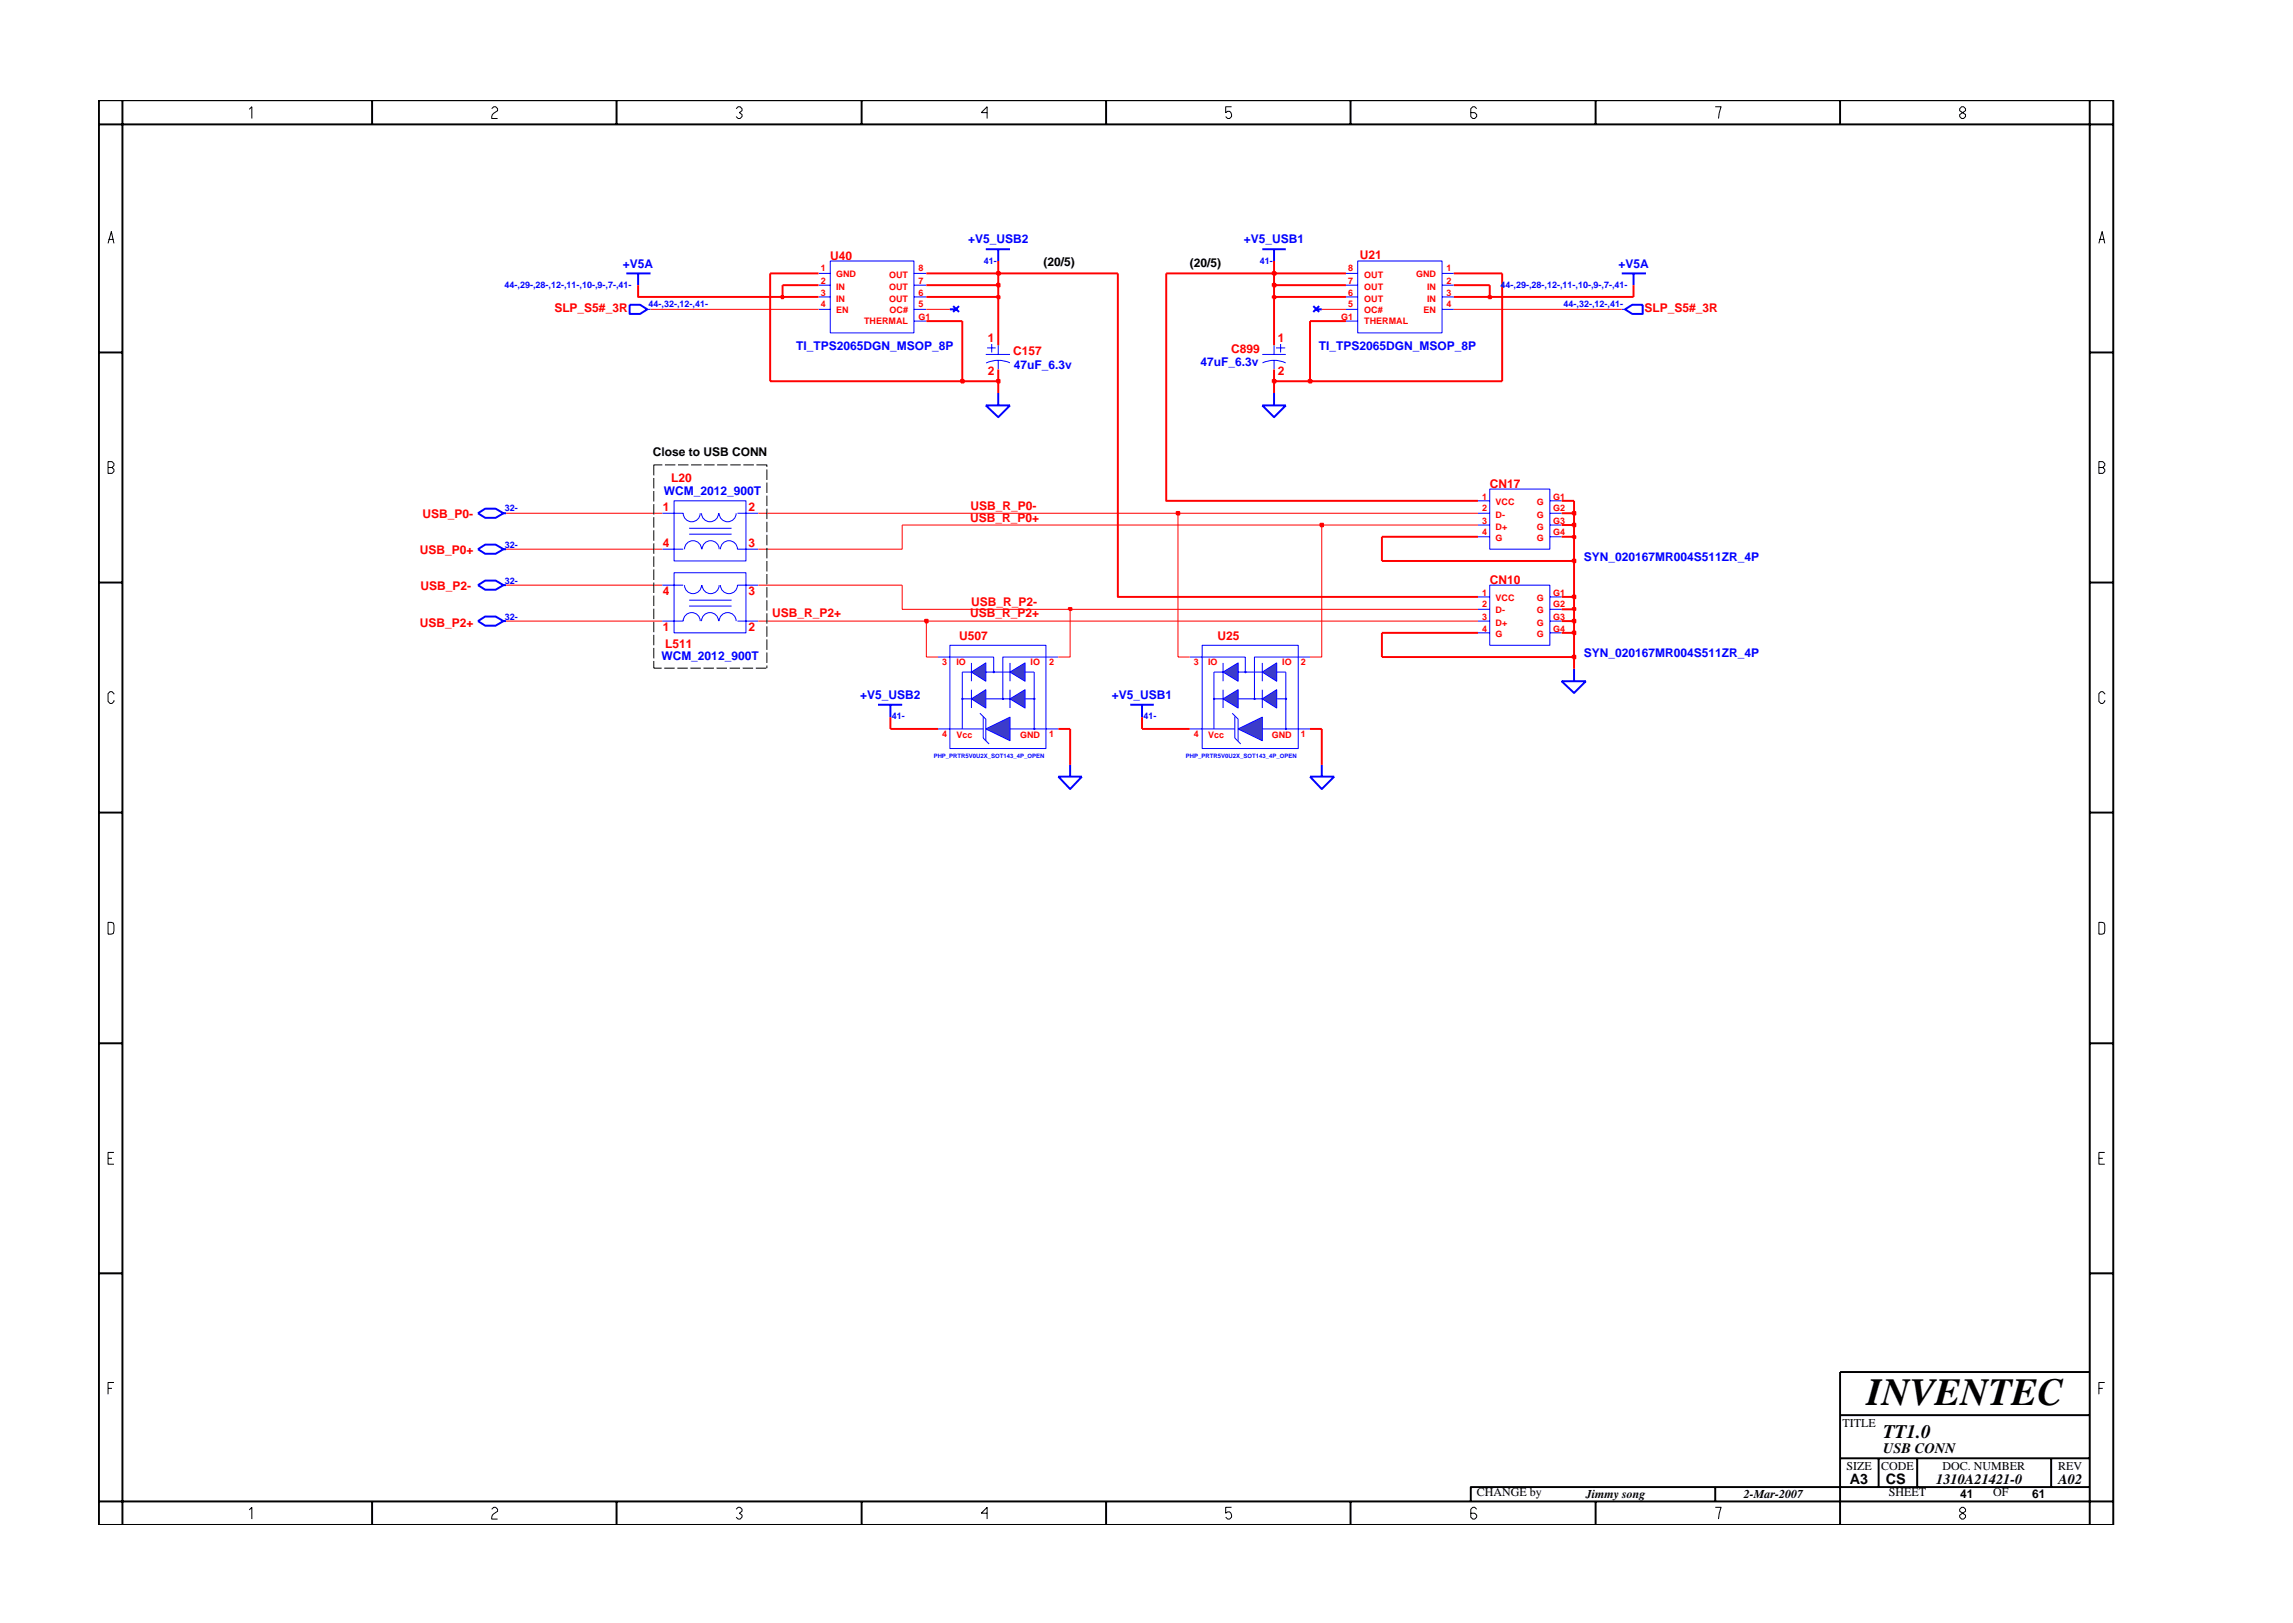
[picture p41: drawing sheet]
<svg xmlns="http://www.w3.org/2000/svg" width="297mm" height="210mm" viewBox="0 0 297 210" stroke-linecap="round" stroke-linejoin="round" font-family="sans-serif">
<defs><g id="words">
<text font-size="5" x="241.8" y="182">INVENTEC</text>
<text font-size="2.5" x="244" y="186.3">TT1.0</text>
<g font-size="1.9">
<text x="244" y="188.2">USB CONN</text>
<text x="239.6" y="192.2">A3</text>
<text x="244.3" y="192.3">CS</text>
<text x="250.8" y="192.2">1310A21421-0</text>
<text x="266.6" y="192.2">A02</text>
</g>
<g font-size="1.6" fill="#00f">
<text x="80.7" y="34.7">+V5A</text>
<text x="125.4" y="31.5">+V5_USB2</text>
<text x="161.1" y="31.5">+V5_USB1</text>
<text x="209.6" y="34.7">+V5A</text>
<text x="103.2" y="45.3">TI_TPS2065DGN_MSOP_8P</text>
<text x="131.3" y="47.8">47uF_6.3v</text>
<text x="155.5" y="47.4">47uF_6.3v</text>
<text x="170.8" y="45.3">TI_TPS2065DGN_MSOP_8P</text>
<text x="86" y="64.1">WCM_2012_900T</text>
<text x="205.2" y="72.7">SYN_020167MR004S511ZR_4P</text>
<text x="85.7" y="85.5">WCM_2012_900T</text>
<text x="205.2" y="85.1">SYN_020167MR004S511ZR_4P</text>
<text x="111.4" y="90.5">+V5_USB2</text>
<text x="144" y="90.5">+V5_USB1</text>
</g>
<g font-size="1.6" fill="#f00">
<text x="107.6" y="33.6">U40</text>
<text x="176.2" y="33.6">U21</text>
<text x="71.8" y="40.4">SLP_S5#_3R</text>
<text x="213" y="40.4">SLP_S5#_3R</text>
<text x="128" y="44.3">1</text>
<text x="131.3" y="46">C157</text>
<text x="159.5" y="45.7">C899</text>
<text x="165.5" y="44.3">1</text>
<text x="128" y="48.6">2</text>
<text x="165.5" y="48.6">2</text>
<text x="86.9" y="62.4">L20</text>
<text x="193" y="63.2">CN17</text>
<text x="54.4" y="71.7">USB_P0+</text>
<text x="54.7" y="67.1">USB_P0-</text>
<text x="85.9" y="66.2">1</text>
<text x="85.9" y="70.9">4</text>
<text x="97" y="66.2">2</text>
<text x="97" y="70.9">3</text>
<text x="125.7" y="67.6">USB_R_P0+</text>
<text x="125.7" y="66.1">USB_R_P0-</text>
<text x="54.5" y="76.4">USB_P2-</text>
<text x="85.9" y="77.1">4</text>
<text x="97" y="77.1">3</text>
<text x="193" y="75.6">CN10</text>
<text x="54.4" y="81.2">USB_P2+</text>
<text x="85.9" y="81.8">1</text>
<text x="86.1" y="83.9">L511</text>
<text x="97" y="81.8">2</text>
<text x="100" y="79.9">USB_R_P2+</text>
<text x="124.2" y="82.9">U507</text>
<text x="125.7" y="79.9">USB_R_P2+</text>
<text x="125.8" y="78.5">USB_R_P2-</text>
<text x="157.7" y="82.9">U25</text>
</g>
<g font-size="1.6">
<text x="135.2" y="34.5">(20/5)</text>
<text x="154.1" y="34.6">(20/5)</text>
<text x="84.6" y="59.1">Close to USB CONN</text>
<text x="238.7" y="184.8">TITLE</text>
<text x="239.2" y="190.4">SIZE</text>
<text x="243.7" y="190.4">CODE</text>
<text x="251.6" y="190.4">DOC. NUMBER</text>
<text x="266.6" y="190.4">REV</text>
<text x="191.3" y="193.9">CHANGE by</text>
<text x="205.4" y="194.1">Jimmy song</text>
<text x="225.9" y="194.1">2-Mar-2007</text>
<text x="244.7" y="193.9">SHEET</text>
<text x="253.9" y="194.1">41</text>
<text x="258.2" y="193.9">OF</text>
<text x="263.3" y="194.1">61</text>
</g>
<g font-size="1.2" fill="#f00">
<text x="106.3" y="35.2">1</text>
<text x="108.3" y="35.9">GND</text>
<text x="119" y="35.2">8</text>
<text x="174.6" y="35.2">8</text>
<text x="183.5" y="35.9">GND</text>
<text x="187.4" y="35.2">1</text>
<text x="106.3" y="36.8">2</text>
<text x="106.3" y="38.3">3</text>
<text x="106.3" y="39.8">4</text>
<text x="108.3" y="37.5">IN</text>
<text x="108.3" y="39.1">IN</text>
<text x="108.3" y="40.5">EN</text>
<text x="115.2" y="39.1">OUT</text>
<text x="115.2" y="37.5">OUT</text>
<text x="115.2" y="36">OUT</text>
<text x="115.2" y="40.5">OC#</text>
<text x="119" y="38.3">6</text>
<text x="119" y="36.8">7</text>
<text x="119" y="39.8">5</text>
<text x="119" y="41.4">G1</text>
<text x="173.7" y="41.4">G1</text>
<text x="174.6" y="38.3">6</text>
<text x="174.6" y="36.8">7</text>
<text x="174.6" y="39.8">5</text>
<text x="176.7" y="39.1">OUT</text>
<text x="176.7" y="37.5">OUT</text>
<text x="176.7" y="36">OUT</text>
<text x="176.7" y="40.5">OC#</text>
<text x="184.4" y="40.5">EN</text>
<text x="184.9" y="39.1">IN</text>
<text x="184.9" y="37.5">IN</text>
<text x="187.4" y="36.8">2</text>
<text x="187.4" y="38.3">3</text>
<text x="187.4" y="39.8">4</text>
<text x="111.9" y="42">THERMAL</text>
<text x="176.7" y="42">THERMAL</text>
<text x="192" y="64.7">1</text>
<text x="193.7" y="65.5">VCC</text>
<text x="199.1" y="65.5">G</text>
<text x="201.2" y="64.7">G1</text>
<text x="192" y="69.4">4</text>
<text x="192" y="67.8">3</text>
<text x="192" y="66.2">2</text>
<text x="193.7" y="70.1">G</text>
<text x="193.7" y="68.6">D+</text>
<text x="193.7" y="67.1">D-</text>
<text x="199.1" y="70.1">G</text>
<text x="199.1" y="67.1">G</text>
<text x="199.1" y="68.6">G</text>
<text x="201.2" y="66.2">G2</text>
<text x="201.2" y="67.8">G3</text>
<text x="201.2" y="69.4">G4</text>
<text x="192" y="77.2">1</text>
<text x="193.7" y="77.9">VCC</text>
<text x="199.1" y="77.9">G</text>
<text x="201.2" y="77.2">G1</text>
<text x="192" y="81.8">4</text>
<text x="192" y="80.3">3</text>
<text x="192" y="78.7">2</text>
<text x="193.7" y="82.6">G</text>
<text x="193.7" y="81.1">D+</text>
<text x="193.7" y="79.4">D-</text>
<text x="199.1" y="79.4">G</text>
<text x="199.1" y="81.1">G</text>
<text x="199.1" y="82.6">G</text>
<text x="201.2" y="78.7">G2</text>
<text x="201.2" y="80.3">G3</text>
<text x="201.2" y="81.8">G4</text>
<text x="122.1" y="86.2">3</text>
<text x="123.9" y="86.2">IO</text>
<text x="133.5" y="86.2">IO</text>
<text x="135.9" y="86.2">2</text>
<text x="154.7" y="86.2">3</text>
<text x="156.5" y="86.2">IO</text>
<text x="166.1" y="86.2">IO</text>
<text x="168.5" y="86.2">2</text>
<text x="122.1" y="95.5">4</text>
<text x="123.9" y="95.6">Vcc</text>
<text x="132.1" y="95.6">GND</text>
<text x="135.9" y="95.5">1</text>
<text x="154.7" y="95.5">4</text>
<text x="156.5" y="95.6">Vcc</text>
<text x="164.7" y="95.6">GND</text>
<text x="168.5" y="95.5">1</text>
</g>
<g font-size="1.2" fill="#00f">
<text x="127.5" y="34.2">41-</text>
<text x="163.2" y="34.2">41-</text>
<text x="65.4" y="37.3">44-,29-,28-,12-,11-,10-,9-,7-,41-</text>
<text x="84" y="39.8">44-,32-,12-,41-</text>
<text x="194.4" y="37.3">44-,29-,28-,12-,11-,10-,9-,7-,41-</text>
<text x="202.5" y="39.8">44-,32-,12-,41-</text>
<text x="65.4" y="66.2">32-</text>
<text x="65.4" y="71">32-</text>
<text x="65.4" y="75.6">32-</text>
<text x="65.4" y="80.3">32-</text>
<text x="115.5" y="93.2">41-</text>
<text x="148.1" y="93.2">41-</text>
</g>
<g font-size=".8" fill="#00f">
<text x="120.9" y="98.2">PHP_PRTR5V0U2X_SOT143_4P_OPEN</text>
<text x="153.6" y="98.2">PHP_PRTR5V0U2X_SOT143_4P_OPEN</text>
</g>
</g></defs>
<path d="M81.6 39.5h1.3l.9 .6-.9 .6h-1.3zM61.9 75.8l1-.6h1.3l1 .6-1 .6h-1.3zM65.2 75.8h.4M113.7 91.3h3.2M115.3 91.3v1.6M146.4 91.3h3.1M147.9 91.3v1.6M171.2 99.1v1.5M202.3 88.3h3.1l-1.5 1.5zM203.9 86.6v1.7M169.7 100.6h3.1l-1.6 1.6z" fill="none" stroke="#00f" stroke-width=".25"/>
<g fill="none" stroke="#00f" stroke-width=".13">
<path d="M106 35.4h1.6M106 36.9h1.6M106 38.5h1.6M107.6 33.8h10.8v9.3h-10.8zM118.4 35.4h1.6M118.4 36.9h1.6M118.4 38.5h1.6M83.8 40.1h.5M106 40.1h1.6M118.4 40.1h1.6M118.4 41.6h1.6M121.5 94.4h1.5"/>
<path d="M121.5 85.1h1.5M123 83.6h12.5v13.4h-12.5zM126.9 92.4l.8 .8v2.8M135.5 94.4h1.6"/>
</g>
<path d="M127.7 94.4l3.1-1.5v3.1z" fill="#3c3cc8"/>
<path d="M127.7 94.4l3.1-1.5v3.1z" fill="none" stroke="#00f" stroke-width=".13"/>
<circle cx="129.9" cy="90.5" r=".08" fill="#3c3cc8"/>
<circle cx="129.9" cy="90.5" r=".08" fill="none" stroke="#00f" stroke-width=".13"/>
<path d="M130.8 90.5l2-1.1v2.3z" fill="#3c3cc8"/>
<path d="M127.7 90.5h3.1M130.8 90.5l2-1.1v2.3zM130.8 89.4v2.3" fill="none" stroke="#00f" stroke-width=".13"/>
<path d="M125.8 90.5l1.9-1.1v2.3z" fill="#3c3cc8"/>
<path d="M125.8 90.5l1.9-1.1v2.3zM125.8 89.4v2.3M127.4 92.8v2.8l.7 .8" fill="none" stroke="#00f" stroke-width=".13"/>
<path d="M130.8 87.1l2-1.2v2.4z" fill="#3c3cc8"/>
<path d="M130.8 87.1l2-1.2v2.4zM130.8 85.9v2.4M132.8 90.5h1.2" fill="none" stroke="#00f" stroke-width=".13"/>
<circle cx="134" cy="90.5" r=".08" fill="#3c3cc8"/>
<circle cx="134" cy="90.5" r=".08" fill="none" stroke="#00f" stroke-width=".13"/>
<circle cx="134" cy="94.4" r=".08" fill="#3c3cc8"/>
<g fill="none" stroke="#00f" stroke-width=".13">
<path d="M124.7 90.5h1.1M124.7 87.1v7.3"/>
<circle cx="134" cy="94.4" r=".08"/>
</g>
<circle cx="124.7" cy="90.5" r=".08" fill="#3c3cc8"/>
<g fill="none" stroke="#00f" stroke-width=".13">
<path d="M134 87.1v7.3"/>
<circle cx="124.7" cy="90.5" r=".08"/>
</g>
<path d="M125.8 87.1l1.9-1.2v2.4z" fill="#3c3cc8"/>
<path d="M124.7 87.1h1.1M125.8 87.1l1.9-1.2v2.4zM125.8 85.9v2.4M127.7 87.1h3.1" fill="none" stroke="#00f" stroke-width=".13"/>
<circle cx="128.7" cy="87.1" r=".08" fill="#3c3cc8"/>
<g fill="none" stroke="#00f" stroke-width=".13">
<path d="M210.1 40.1h.4M123 85.1h5.7v2M123 94.4h4.4M130.8 94.4h4.7M132.8 87.1h1.2M137.1 85.1h-7.2v5.4M154.1 85.1h1.6M154.1 94.4h1.6M155.7 83.6h12.5v13.4h-12.5zM159.6 92.4l.8 .8v2.8M168.2 94.4h1.5"/>
<circle cx="128.7" cy="87.1" r=".08"/>
</g>
<path d="M127.7 32.3h3.1M129.3 32.3v1.5M127.7 52.5h3.1l-1.5 1.5zM129.3 50.9v1.6M210.5 40.1l.9-.6h1.4v1.2h-1.4z" fill="none" stroke="#00f" stroke-width=".25"/>
<path d="M160.4 94.4l3.1-1.5v3.1z" fill="#3c3cc8"/>
<path d="M160.4 94.4l3.1-1.5v3.1z" fill="none" stroke="#00f" stroke-width=".13"/>
<circle cx="162.5" cy="90.5" r=".08" fill="#3c3cc8"/>
<circle cx="162.5" cy="90.5" r=".08" fill="none" stroke="#00f" stroke-width=".13"/>
<path d="M163.5 90.5l1.9-1.1v2.3z" fill="#3c3cc8"/>
<path d="M160.4 90.5h3.1M163.5 90.5l1.9-1.1v2.3zM163.5 89.4v2.3" fill="none" stroke="#00f" stroke-width=".13"/>
<path d="M158.4 90.5l2-1.1v2.3z" fill="#3c3cc8"/>
<path d="M158.4 90.5l2-1.1v2.3zM158.4 89.4v2.3M160 92.8v2.8l.7 .8" fill="none" stroke="#00f" stroke-width=".13"/>
<path d="M163.5 87.1l1.9-1.2v2.4z" fill="#3c3cc8"/>
<path d="M163.5 87.1l1.9-1.2v2.4zM163.5 85.9v2.4M165.4 90.5h1.2" fill="none" stroke="#00f" stroke-width=".13"/>
<circle cx="166.6" cy="90.5" r=".08" fill="#3c3cc8"/>
<circle cx="166.6" cy="90.5" r=".08" fill="none" stroke="#00f" stroke-width=".13"/>
<circle cx="166.6" cy="94.4" r=".08" fill="#3c3cc8"/>
<g fill="none" stroke="#00f" stroke-width=".13">
<path d="M157.3 90.5h1.1M157.3 87.1v7.3"/>
<circle cx="166.6" cy="94.4" r=".08"/>
</g>
<circle cx="157.3" cy="90.5" r=".08" fill="#3c3cc8"/>
<g fill="none" stroke="#00f" stroke-width=".13">
<path d="M166.6 87.1v7.3"/>
<circle cx="157.3" cy="90.5" r=".08"/>
</g>
<path d="M158.4 87.1l2-1.2v2.4z" fill="#3c3cc8"/>
<path d="M157.3 87.1h1.1M158.4 87.1l2-1.2v2.4zM158.4 85.9v2.4M160.4 87.1h3.1" fill="none" stroke="#00f" stroke-width=".13"/>
<circle cx="161.3" cy="87.1" r=".08" fill="#3c3cc8"/>
<g fill="none" stroke="#00f" stroke-width=".13">
<path d="M174.4 35.4h1.5M174.4 36.9h1.5M174.4 38.5h1.5M175.9 33.8h10.9v9.3h-10.9zM186.8 35.4h1.5M186.8 36.9h1.5M186.8 38.5h1.5M127.7 45.9h3.1M127.9 45.1h1.1M128.5 44.6v1.1M129.3 44.7v1.2M129.3 46.7v1.2"/>
<path d="M130.8 47a3.7 3.7 0 0 0-3.1 0M163.5 45.9h3.1M163.5 47a3.6 3.6 0 0 1 3 0M165 44.7v1.2M165 46.7v1.2M165.3 45.1h1.2M165.9 44.6v1.1M174.4 40.1h1.5M174.4 41.6h1.5M186.8 40.1h1.5M85.8 66.5h2.7a1.1 1.1 0 0 0 1.1 1.1 1.1 1.1 0 0 0 1.1-1.1M85.8 75.8h2.7"/>
<path d="M85.8 71.1h2.7M87.3 74.2h9.3v7.8h-9.3zM87.3 64.9h9.3v7.8h-9.3zM88.7 75.8a1.1 1.1 0 0 0 1.1 1.1 1.1 1.1 0 0 0 1.1-1.1M88.7 71.1a1.1 1.1 0 0 1 1.1-1.1 1.1 1.1 0 0 1 1.1 1.1M89.3 77.8h5.5M89.3 78.5h5.5M89.3 69.2h5.5M89.3 68.4h5.5M90.9 66.5a1.1 1.1 0 0 0 1.1 1.1 1.1 1.1 0 0 0 1.1-1.1M91 75.8a1.1 1.1 0 0 0 1.1 1.1 1.1 1.1 0 0 0 1.1-1.1M91 71.1a1.1 1.1 0 0 1 1.1-1.1 1.1 1.1 0 0 1 1.1 1.1"/>
<path d="M93.2 66.5a1.1 1.1 0 0 0 1.1 1.1 1.1 1.1 0 0 0 1.1-1.1M93.3 75.8a1.1 1.1 0 0 0 1.1 1.1 1.1 1.1 0 0 0 1.1-1.1h2.7M93.3 71.1a1.1 1.1 0 0 1 1.1-1.1 1.1 1.1 0 0 1 1.1 1.1h2.7M95.5 66.5h2.7M191.5 77.3h1.5M191.5 78.9h1.5M191.5 66.5h1.5M191.5 64.9h1.5M191.5 68h1.5M191.5 69.5h1.5M193 75.8h7.8v7.8h-7.8zM193 63.4h7.8v7.7h-7.8z"/>
<path d="M200.8 77.3h1.5M200.8 78.9h1.5M200.8 66.5h1.5M200.8 64.9h1.5M200.8 68h1.5M200.8 69.5h1.5M85.8 80.5h2.7a1.1 1.1 0 0 1 1.1-1.1 1.1 1.1 0 0 1 1.1 1.1M90.9 80.5a1.1 1.1 0 0 1 1.1-1.1 1.1 1.1 0 0 1 1.1 1.1M93.2 80.5a1.1 1.1 0 0 1 1.1-1.1 1.1 1.1 0 0 1 1.1 1.1M95.5 80.5h2.7M155.7 85.1h5.6v2M155.7 94.4h4.3"/>
<path d="M163.5 94.4h4.7M165.4 87.1h1.2M169.7 85.1h-7.2v5.4M191.5 80.5h1.5M191.5 82h1.5M200.8 80.5h1.5M200.8 82h1.5"/>
<circle cx="161.3" cy="87.1" r=".08"/>
</g>
<g fill="none" stroke="#00f" stroke-width=".25">
<path d="M81.1 35.4h3.2M82.7 35.4v1.5M123.5 39.7l.7 .7M124.2 39.7l-.7 .7M163.5 32.3h3.1M165 32.3v1.5M170.1 39.7l.8 .7M170.9 39.7l-.8 .7M210.1 35.4h3.1M211.6 35.4v1.5M123 40.1h.9M163.5 52.5h3.1l-1.6 1.5z"/>
<path d="M165 50.9v1.6M170.5 40.1h.7M61.9 66.5l1-.6h1.3l1 .6-1 .6h-1.3zM61.9 71.1l1-.5h1.3l1 .5-1 .6h-1.3zM65.2 66.5h.4M65.2 71.1h.4M61.9 80.5l1-.6h1.3l1 .6-1 .6h-1.3zM65.2 80.5h.4M138.6 99.1v1.5M137.1 100.6h3.1l-1.6 1.6z"/>
</g>
<path d="M115.3 92.9v1.5h6.2M137.1 94.4h1.5v4.7M147.9 92.9v1.5h6.2M169.7 94.4h1.5v4.7M179 82v3.1h24.9v1.5" fill="none" stroke="#f00" stroke-width=".25"/>
<path d="M138.6 78.9v6.2h-1.5M152.6 66.5v18.6h1.5M171.2 68v17.1h-1.5M120 80.5v4.6h1.5" fill="none" stroke="#f00" stroke-width=".13"/>
<path d="M203.7 84.9h.4v.4h-.4z" fill="#8e2323"/>
<path d="M179 82h12.5M202.3 82h1.6v3.1M203.7 84.9h.4v.4h-.4z" fill="none" stroke="#f00" stroke-width=".25"/>
<path d="M203.7 81.8h.4v.4h-.4z" fill="#8e2323"/>
<path d="M203.7 81.8h.4v.4h-.4zM203.9 80.5v1.5" fill="none" stroke="#f00" stroke-width=".25"/>
<path d="M65.6 80.5h20.2M98.2 80.5h21.8" fill="none" stroke="#f00" stroke-width=".13"/>
<path d="M119.8 80.3h.4v.3h-.4z" fill="#8e2323"/>
<path d="M119.8 80.3h.4v.3h-.4zM202.3 80.5h1.6" fill="none" stroke="#f00" stroke-width=".25"/>
<path d="M120 80.5h71.5" fill="none" stroke="#f00" stroke-width=".13"/>
<path d="M203.7 80.3h.4v.3h-.4z" fill="#8e2323"/>
<path d="M203.9 78.9v1.6M203.7 80.3h.4v.3h-.4z" fill="none" stroke="#f00" stroke-width=".25"/>
<path d="M116.9 75.8v3.1h21.7" fill="none" stroke="#f00" stroke-width=".13"/>
<path d="M138.5 78.8h.3v.2h-.3z" fill="#8e2323"/>
<path d="M138.5 78.8h.3v.2h-.3zM202.3 78.9h1.6" fill="none" stroke="#f00" stroke-width=".25"/>
<path d="M138.6 78.9h52.9" fill="none" stroke="#f00" stroke-width=".13"/>
<path d="M203.7 78.8h.4v.2h-.4z" fill="#8e2323"/>
<path d="M144.8 35.4v41.9h46.7M202.3 77.3h1.6v1.6M203.7 78.8h.4v.2h-.4z" fill="none" stroke="#f00" stroke-width=".25"/>
<path d="M203.7 77.2h.4v.3h-.4z" fill="#8e2323"/>
<path d="M179 69.5v3.2h24.9v4.6M203.7 77.2h.4v.3h-.4z" fill="none" stroke="#f00" stroke-width=".25"/>
<path d="M65.6 75.8h20.2M98.2 75.8h18.7" fill="none" stroke="#f00" stroke-width=".13"/>
<path d="M203.7 72.5h.4v.3h-.4z" fill="#8e2323"/>
<path d="M179 69.5h12.5M202.3 69.5h1.6v3.2M203.7 72.5h.4v.3h-.4z" fill="none" stroke="#f00" stroke-width=".25"/>
<path d="M65.6 71.1h20.2M116.9 68v3.1h-18.7" fill="none" stroke="#f00" stroke-width=".13"/>
<path d="M203.7 69.5h.4v.2h-.4z" fill="#8e2323"/>
<path d="M203.7 69.5h.4v.2h-.4zM203.9 68v1.5" fill="none" stroke="#f00" stroke-width=".25"/>
<path d="M116.9 68h54.3" fill="none" stroke="#f00" stroke-width=".13"/>
<path d="M171.1 67.8h.3v.4h-.3z" fill="#8e2323"/>
<path d="M171.1 67.8h.3v.4h-.3zM202.3 68h1.6" fill="none" stroke="#f00" stroke-width=".25"/>
<path d="M171.2 68h20.3" fill="none" stroke="#f00" stroke-width=".13"/>
<path d="M203.7 67.8h.4v.4h-.4z" fill="#8e2323"/>
<path d="M203.7 67.8h.4v.4h-.4zM203.9 66.5v1.5" fill="none" stroke="#f00" stroke-width=".25"/>
<path d="M65.6 66.5h20.2M98.2 66.5h54.4" fill="none" stroke="#f00" stroke-width=".13"/>
<path d="M152.4 66.3h.4v.4h-.4z" fill="#8e2323"/>
<path d="M152.4 66.3h.4v.4h-.4zM202.3 66.5h1.6" fill="none" stroke="#f00" stroke-width=".25"/>
<path d="M152.6 66.5h38.9" fill="none" stroke="#f00" stroke-width=".13"/>
<path d="M203.7 66.3h.4v.4h-.4z" fill="#8e2323"/>
<path d="M99.8 35.4v14h24.9M151.1 35.4v29.5h40.4M129.3 49.4v1.5M165 49.4v1.5M202.3 64.9h1.6v1.6M203.7 66.3h.4v.4h-.4z" fill="none" stroke="#f00" stroke-width=".25"/>
<path d="M124.5 49.2h.3v.4h-.3z" fill="#8e2323"/>
<path d="M124.5 49.2h.3v.4h-.3zM124.7 41.6v7.8h4.6" fill="none" stroke="#f00" stroke-width=".25"/>
<path d="M129.1 49.2h.4v.4h-.4z" fill="#8e2323"/>
<path d="M129.1 49.2h.4v.4h-.4zM129.3 47.9v1.5" fill="none" stroke="#f00" stroke-width=".25"/>
<path d="M164.9 49.2h.3v.4h-.3z" fill="#8e2323"/>
<path d="M164.9 49.2h.3v.4h-.3zM165 47.9v1.5h4.7" fill="none" stroke="#f00" stroke-width=".25"/>
<path d="M169.5 49.2h.4v.4h-.4z" fill="#8e2323"/>
<path d="M82.7 36.9v1.6h18.7M129.3 38.5v6.2M165 38.5v6.2M194.6 35.4v14h-24.9v-7.8h4.7M120 41.6h4.7M169.5 49.2h.4v.4h-.4z" fill="none" stroke="#f00" stroke-width=".25"/>
<path d="M84.3 40.1h21.7M120 40.1h3M171.2 40.1h3.2M188.3 40.1h21.8" fill="none" stroke="#f00" stroke-width=".13"/>
<path d="M101.2 38.4h.3v.2h-.3z" fill="#8e2323"/>
<path d="M101.2 38.4h.3v.2h-.3zM101.4 36.9v1.6h4.6M120 38.5h9.3" fill="none" stroke="#f00" stroke-width=".25"/>
<path d="M129.1 38.4h.4v.2h-.4z" fill="#8e2323"/>
<path d="M129.1 38.4h.4v.2h-.4zM129.3 36.9v1.6" fill="none" stroke="#f00" stroke-width=".25"/>
<path d="M164.9 38.4h.3v.2h-.3z" fill="#8e2323"/>
<path d="M164.9 38.4h.3v.2h-.3zM165 36.9v1.6h9.4M188.3 38.5h4.7" fill="none" stroke="#f00" stroke-width=".25"/>
<path d="M192.8 38.4h.4v.2h-.4z" fill="#8e2323"/>
<path d="M101.4 36.9h4.6M120 36.9h9.3M192.8 38.4h.4v.2h-.4zM193 36.9v1.6h18.6v-1.6" fill="none" stroke="#f00" stroke-width=".25"/>
<path d="M129.1 36.8h.4v.3h-.4z" fill="#8e2323"/>
<path d="M129.1 36.8h.4v.3h-.4zM129.3 35.4v1.5" fill="none" stroke="#f00" stroke-width=".25"/>
<path d="M164.9 36.8h.3v.3h-.3z" fill="#8e2323"/>
<path d="M99.8 35.4h6.2M120 35.4h9.3M164.9 36.8h.3v.3h-.3zM165 35.4v1.5h9.4M188.3 36.9h4.7" fill="none" stroke="#f00" stroke-width=".25"/>
<path d="M129.1 35.2h.4v.4h-.4z" fill="#8e2323"/>
<path d="M129.1 35.2h.4v.4h-.4zM129.3 33.8v1.6h15.5M151.1 35.4h13.9" fill="none" stroke="#f00" stroke-width=".25"/>
<path d="M164.9 35.2h.3v.4h-.3z" fill="#8e2323"/>
<path d="M164.9 35.2h.3v.4h-.3zM165 33.8v1.6h9.4M188.3 35.4h6.3" fill="none" stroke="#f00" stroke-width=".25"/>
<g fill="none" stroke="#000" stroke-width=".25">
<path d="M12.8 13h261v184.6h-261zM12.8 16.1h261M15.9 13v184.6M48.2 13v3.1M79.9 13v3.1M111.6 13v3.1M143.3 13v3.1M174.9 13v3.1M206.7 13v3.1M238.4 13v3.1M270.7 13v184.6M12.8 45.7h3.1"/>
<path d="M270.7 45.7h3.1M12.8 75.5h3.1M270.7 75.5h3.1M12.8 105.3h3.1M270.7 105.3h3.1M12.8 135.2h3.1M270.7 135.2h3.1M12.8 165h3.1M270.7 165h3.1M270.7 177.7h-32.3v19.9M12.8 194.5h261M48.2 194.5v3.1"/>
<path d="M79.9 194.5v3.1M111.6 194.5v3.1M143.3 194.5v3.1M174.9 194.5v3.1M206.7 194.5v3.1M222.2 192.6v1.9M238.4 183.3h32.3M238.4 188.9h32.3M243.4 188.9v3.7M248.4 188.9v3.7M265.7 188.9v3.7M270.7 192.6h-80.2v1.9"/>
</g>
<g fill="none" stroke="#000" stroke-width=".13">
<path d="M32.3 14.2l.3-.4v1.6M63.7 14.1l.3-.3h.2l.3 .3v.2l-.5 .4-.3 .4v.3h.8M95.4 14.1l.2-.3h.3l.2 .3v.2l-.3 .3 .3 .2v.3l-.2 .3h-.3l-.2-.3M127.9 14.6h-.8l.8-.8v1.6M159.5 13.8h-.7v.8l.2-.2a.5 .5 0 0 1 .5 .7l-.2 .3h-.3l-.2-.3M191.3 14.1l-.3-.3h-.2l-.3 .3v1l.3 .3h.2l.3-.3v-.3l-.3-.2h-.5M222.2 13.8h.8l-.4 1.6M253.9 14.1l.2-.3h.3l.2 .3v.2l-.7 .5v.3l.2 .3h.3l.2-.3v-.3l-.7-.5zM14 31.5l.4-1.5 .4 1.5M14.1 31h.6M271.9 31.5l.4-1.5 .4 1.5M272 31h.6"/>
<path d="M14 59.8h.5l.3 .3v.2l-.3 .3 .3 .2v.3l-.3 .2h-.5zM14 60.6h.5M84.7 61.9v1.4M84.7 63.6v1.4M84.7 65.3v1.4M84.7 67v1.4M84.7 68.7v1.3M84.7 70.4v1.3M84.7 72.1v1.3M84.7 73.8v1.3M84.7 75.5v1.3M84.7 77.2v1.3"/>
<path d="M84.7 78.9v1.3M85.8 60.2h-1.1v1.4M86.1 60.2h1.4M87.8 60.2h1.4M89.5 60.2h1.4M91.2 60.2h1.4M92.9 60.2h1.4M94.6 60.2h1.4M96.3 60.2h1.3M98 60.2h1.3v.3M99.3 60.8v1.4M99.3 62.5v1.4"/>
<path d="M99.3 64.2v1.4M99.3 65.9v1.4M99.3 67.6v1.3M99.3 69.3v1.3M99.3 71v1.3M99.3 72.7v1.3M99.3 74.4v1.3M99.3 76.1v1.3M99.3 77.8v1.3M99.3 79.4v1.4M271.9 60.6h.5l.3-.3v-.2l-.3-.3h-.5v1.5h.5l.3-.2v-.3l-.3-.2M14.8 89.9l-.3-.3h-.2l-.3 .3v1l.3 .2h.2l.3-.2v-.2"/>
<path d="M84.7 85.6v1h1M84.7 80.5v1.4M84.7 82.2v1.4M84.7 83.9v1.4M86 86.6h1.4M87.7 86.6h1.4M89.4 86.6h1.4M91.1 86.6h1.4M92.8 86.6h1.4M94.5 86.6h1.4M96.2 86.6h1.4M97.9 86.6h1.4"/>
<path d="M99.3 81.1v1.4M99.3 82.8v1.4M99.3 84.5v1.4M99.3 86.2v.4M272.7 89.9l-.3-.3h-.3l-.2 .3v1l.2 .2h.3l.3-.2v-.2M14 119.5l.7 .1 .1 .2-.1 1.1-.7 .1zM271.9 119.5l.7 .1 .1 .2-.1 1.1-.7 .1zM14 150.1h.5M14.8 149.3h-.8v1.5h.8M271.9 150.1h.5M272.7 149.3h-.8v1.5h.8M14 179.9h.5"/>
<path d="M14.8 179.1h-.8v1.5M271.9 179.9h.5M272.7 179.1h-.8v1.5M32.3 195.6l.3-.3v1.5M63.7 195.5l.3-.2h.2l.3 .2v.3l-.7 .5-.1 .2v.3h.8M95.4 195.5l.2-.2h.3l.2 .2v.3l-.3 .2 .3 .3v.2l-.2 .3h-.3l-.2-.3M127.9 196h-.8l.8-.7v1.5M159.5 195.3h-.7v.7l.2-.1a.5 .5 0 0 1 .5 .6l-.2 .3h-.3l-.2-.3M191.3 195.5l-.3-.2h-.2l-.3 .2v1l.3 .3h.2l.3-.3v-.2l-.3-.3h-.5M222.2 195.3h.8l-.4 1.5M254.1 195.3l-.2 .2v.3l.7 .5v.2l-.2 .3h-.3l-.2-.3v-.2l.7-.5v-.3l-.2-.2z"/>
</g>
<use href="#words"/>
</svg>
